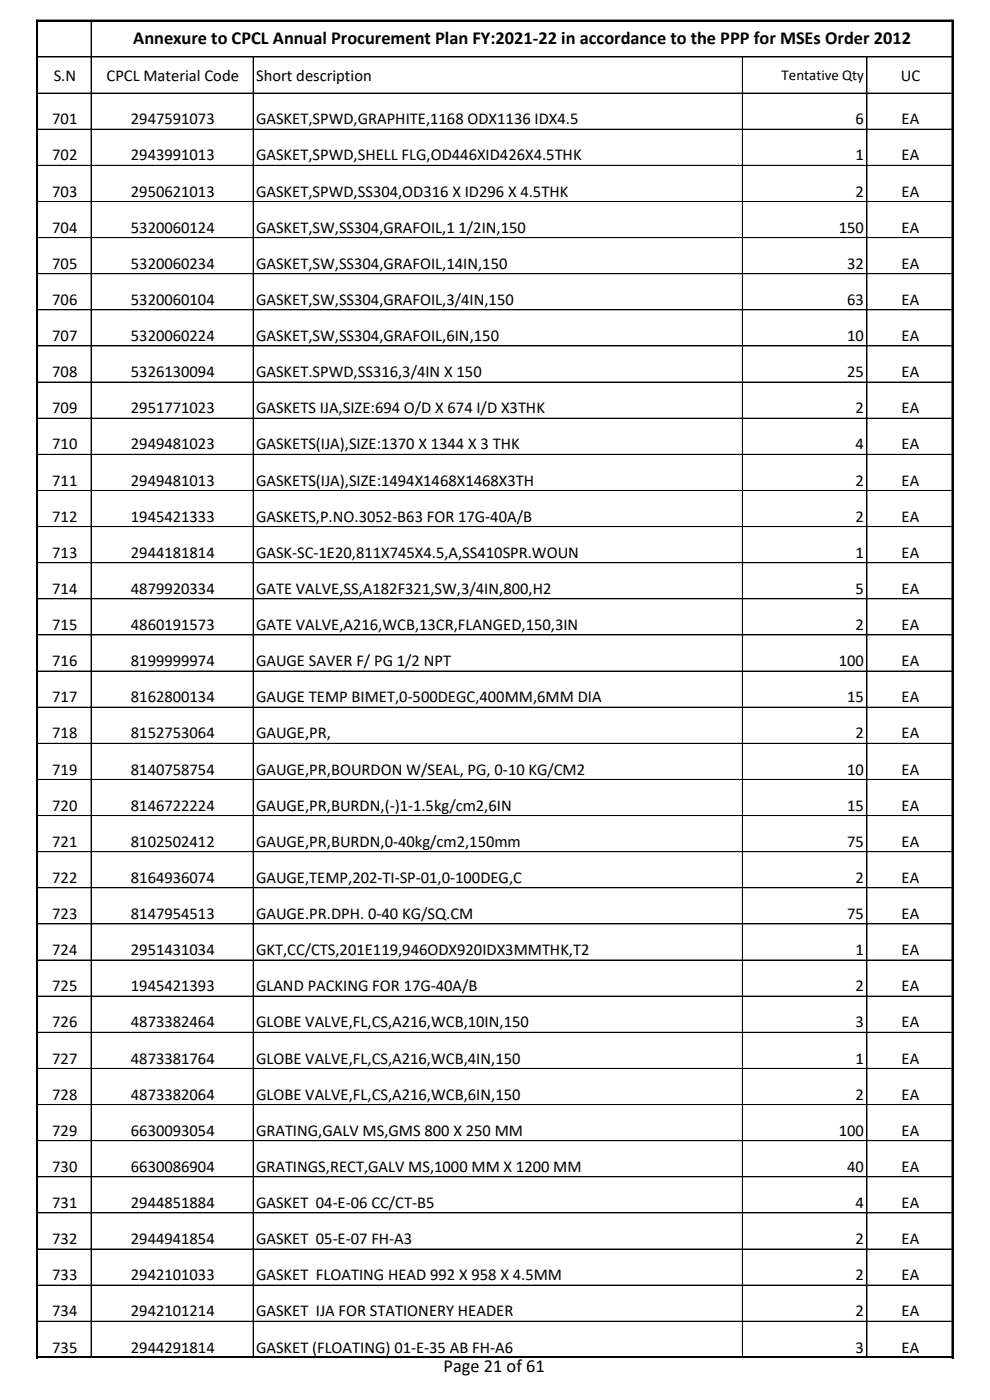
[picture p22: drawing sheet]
<svg xmlns="http://www.w3.org/2000/svg" width="210mm" height="297mm" viewBox="0 0 210 297" stroke-linecap="round" stroke-linejoin="round" font-family="sans-serif">
<defs><g id="words">
<g font-size="3.9">
<text x="28.3" y="9.4">Annexure to CPCL Annual Procurement Plan FY:2021-22 in accordance to the PPP for MSEs Order 2012</text>
<text x="94.1" y="291.1">Page 21 of 61</text>
</g>
<g font-size="3.5">
<text x="11.4" y="17.1">S.N</text>
<text x="22.6" y="17.1">CPCL Material Code</text>
<text x="54.3" y="17.1">Short description</text>
<text x="191.1" y="17.1">UC</text>
<text x="11.1" y="26.4">701</text>
<text x="27.8" y="26.4">2947591073</text>
<text x="54.3" y="26.4">GASKET,SPWD,GRAPHITE,1168 ODX1136 IDX4.5</text>
<text x="181.5" y="26.4">6</text>
<text x="191.3" y="26.4">EA</text>
<text x="11.1" y="34">702</text>
<text x="27.8" y="34">2943991013</text>
<text x="54.3" y="34">GASKET,SPWD,SHELL FLG,OD446XID426X4.5THK</text>
<text x="181.5" y="34">1</text>
<text x="191.3" y="34">EA</text>
<text x="11.1" y="41.7">703</text>
<text x="27.8" y="41.7">2950621013</text>
<text x="54.3" y="41.7">GASKET,SPWD,SS304,OD316 X ID296 X 4.5THK</text>
<text x="181.5" y="41.7">2</text>
<text x="191.3" y="41.7">EA</text>
<text x="11.1" y="49.4">704</text>
<text x="27.8" y="49.4">5320060124</text>
<text x="54.3" y="49.4">GASKET,SW,SS304,GRAFOIL,1 1/2IN,150</text>
<text x="177.9" y="49.4">150</text>
<text x="191.3" y="49.4">EA</text>
<text x="11.1" y="57">705</text>
<text x="27.8" y="57">5320060234</text>
<text x="54.3" y="57">GASKET,SW,SS304,GRAFOIL,14IN,150</text>
<text x="179.7" y="57">32</text>
<text x="191.3" y="57">EA</text>
<text x="11.1" y="64.7">706</text>
<text x="27.8" y="64.7">5320060104</text>
<text x="54.3" y="64.7">GASKET,SW,SS304,GRAFOIL,3/4IN,150</text>
<text x="179.7" y="64.7">63</text>
<text x="191.3" y="64.7">EA</text>
<text x="11.1" y="72.4">707</text>
<text x="27.8" y="72.4">5320060224</text>
<text x="54.3" y="72.4">GASKET,SW,SS304,GRAFOIL,6IN,150</text>
<text x="179.7" y="72.4">10</text>
<text x="191.3" y="72.4">EA</text>
<text x="11.1" y="80">708</text>
<text x="27.8" y="80">5326130094</text>
<text x="54.3" y="80">GASKET.SPWD,SS316,3/4IN X 150</text>
<text x="179.7" y="80">25</text>
<text x="191.3" y="80">EA</text>
<text x="11.1" y="87.7">709</text>
<text x="27.8" y="87.7">2951771023</text>
<text x="54.3" y="87.7">GASKETS IJA,SIZE:694 O/D X 674 I/D X3THK</text>
<text x="181.5" y="87.7">2</text>
<text x="191.3" y="87.7">EA</text>
<text x="11.1" y="95.4">710</text>
<text x="27.8" y="95.4">2949481023</text>
<text x="54.3" y="95.4">GASKETS(IJA),SIZE:1370 X 1344 X 3 THK</text>
<text x="181.5" y="95.4">4</text>
<text x="191.3" y="95.4">EA</text>
<text x="11.1" y="103">711</text>
<text x="27.8" y="103">2949481013</text>
<text x="54.3" y="103">GASKETS(IJA),SIZE:1494X1468X1468X3TH</text>
<text x="181.5" y="103">2</text>
<text x="191.3" y="103">EA</text>
<text x="11.1" y="110.7">712</text>
<text x="27.8" y="110.7">1945421333</text>
<text x="54.3" y="110.7">GASKETS,P.NO.3052-B63 FOR 17G-40A/B</text>
<text x="181.5" y="110.7">2</text>
<text x="191.3" y="110.7">EA</text>
<text x="11.1" y="118.3">713</text>
<text x="27.8" y="118.3">2944181814</text>
<text x="54.3" y="118.3">GASK-SC-1E20,811X745X4.5,A,SS410SPR.WOUN</text>
<text x="181.5" y="118.3">1</text>
<text x="191.3" y="118.3">EA</text>
<text x="11.1" y="126">714</text>
<text x="27.8" y="126">4879920334</text>
<text x="54.3" y="126">GATE VALVE,SS,A182F321,SW,3/4IN,800,H2</text>
<text x="181.5" y="126">5</text>
<text x="191.3" y="126">EA</text>
<text x="11.1" y="133.7">715</text>
<text x="27.8" y="133.7">4860191573</text>
<text x="54.3" y="133.7">GATE VALVE,A216,WCB,13CR,FLANGED,150,3IN</text>
<text x="181.5" y="133.7">2</text>
<text x="191.3" y="133.7">EA</text>
<text x="11.1" y="141.3">716</text>
<text x="27.8" y="141.3">8199999974</text>
<text x="54.3" y="141.3">GAUGE SAVER F/ PG 1/2 NPT</text>
<text x="177.9" y="141.3">100</text>
<text x="191.3" y="141.3">EA</text>
<text x="11.1" y="149">717</text>
<text x="27.8" y="149">8162800134</text>
<text x="54.3" y="149">GAUGE TEMP BIMET,0-500DEGC,400MM,6MM DIA</text>
<text x="179.7" y="149">15</text>
<text x="191.3" y="149">EA</text>
<text x="11.1" y="156.7">718</text>
<text x="27.8" y="156.7">8152753064</text>
<text x="54.3" y="156.7">GAUGE,PR,</text>
<text x="181.5" y="156.7">2</text>
<text x="191.3" y="156.7">EA</text>
<text x="11.1" y="164.3">719</text>
<text x="27.8" y="164.3">8140758754</text>
<text x="54.3" y="164.3">GAUGE,PR,BOURDON W/SEAL, PG, 0-10 KG/CM2</text>
<text x="179.7" y="164.3">10</text>
<text x="191.3" y="164.3">EA</text>
<text x="11.1" y="172">720</text>
<text x="27.8" y="172">8146722224</text>
<text x="54.3" y="172">GAUGE,PR,BURDN,(-)1-1.5kg/cm2,6IN</text>
<text x="179.7" y="172">15</text>
<text x="191.3" y="172">EA</text>
<text x="11.1" y="179.6">721</text>
<text x="27.8" y="179.6">8102502412</text>
<text x="54.3" y="179.6">GAUGE,PR,BURDN,0-40kg/cm2,150mm</text>
<text x="179.7" y="179.6">75</text>
<text x="191.3" y="179.6">EA</text>
<text x="11.1" y="187.3">722</text>
<text x="27.8" y="187.3">8164936074</text>
<text x="54.3" y="187.3">GAUGE,TEMP,202-TI-SP-01,0-100DEG,C</text>
<text x="181.5" y="187.3">2</text>
<text x="191.3" y="187.3">EA</text>
<text x="11.1" y="195">723</text>
<text x="27.8" y="195">8147954513</text>
<text x="54.3" y="195">GAUGE.PR.DPH. 0-40 KG/SQ.CM</text>
<text x="179.7" y="195">75</text>
<text x="191.3" y="195">EA</text>
<text x="11.1" y="202.6">724</text>
<text x="27.8" y="202.6">2951431034</text>
<text x="54.3" y="202.6">GKT,CC/CTS,201E119,946ODX920IDX3MMTHK,T2</text>
<text x="181.5" y="202.6">1</text>
<text x="191.3" y="202.6">EA</text>
<text x="11.1" y="210.3">725</text>
<text x="27.8" y="210.3">1945421393</text>
<text x="54.3" y="210.3">GLAND PACKING FOR 17G-40A/B</text>
<text x="181.5" y="210.3">2</text>
<text x="191.3" y="210.3">EA</text>
<text x="11.1" y="218">726</text>
<text x="27.8" y="218">4873382464</text>
<text x="54.3" y="218">GLOBE VALVE,FL,CS,A216,WCB,10IN,150</text>
<text x="181.5" y="218">3</text>
<text x="191.3" y="218">EA</text>
<text x="11.1" y="225.6">727</text>
<text x="27.8" y="225.6">4873381764</text>
<text x="54.3" y="225.6">GLOBE VALVE,FL,CS,A216,WCB,4IN,150</text>
<text x="181.5" y="225.6">1</text>
<text x="191.3" y="225.6">EA</text>
<text x="11.1" y="233.3">728</text>
<text x="27.8" y="233.3">4873382064</text>
<text x="54.3" y="233.3">GLOBE VALVE,FL,CS,A216,WCB,6IN,150</text>
<text x="181.5" y="233.3">2</text>
<text x="191.3" y="233.3">EA</text>
<text x="11.1" y="241">729</text>
<text x="27.8" y="241">6630093054</text>
<text x="54.3" y="241">GRATING,GALV MS,GMS 800 X 250 MM</text>
<text x="177.9" y="241">100</text>
<text x="191.3" y="241">EA</text>
<text x="11.1" y="248.6">730</text>
<text x="27.8" y="248.6">6630086904</text>
<text x="54.3" y="248.6">GRATINGS,RECT,GALV MS,1000 MM X 1200 MM</text>
<text x="179.7" y="248.6">40</text>
<text x="191.3" y="248.6">EA</text>
<text x="11.1" y="256.3">731</text>
<text x="27.8" y="256.3">2944851884</text>
<text x="54.3" y="256.3">GASKET 04-E-06 CC/CT-B5</text>
<text x="181.5" y="256.3">4</text>
<text x="191.3" y="256.3">EA</text>
<text x="11.1" y="263.9">732</text>
<text x="27.8" y="263.9">2944941854</text>
<text x="54.3" y="263.9">GASKET 05-E-07 FH-A3</text>
<text x="181.5" y="263.9">2</text>
<text x="191.3" y="263.9">EA</text>
<text x="11.1" y="271.6">733</text>
<text x="27.8" y="271.6">2942101033</text>
<text x="54.3" y="271.6">GASKET FLOATING HEAD 992 X 958 X 4.5MM</text>
<text x="181.5" y="271.6">2</text>
<text x="191.3" y="271.6">EA</text>
<text x="11.1" y="279.3">734</text>
<text x="27.8" y="279.3">2942101214</text>
<text x="54.3" y="279.3">GASKET IJA FOR STATIONERY HEADER</text>
<text x="181.5" y="279.3">2</text>
<text x="191.3" y="279.3">EA</text>
<text x="11.1" y="286.9">735</text>
<text x="27.8" y="286.9">2944291814</text>
<text x="54.3" y="286.9">GASKET (FLOATING) 01-E-35 AB FH-A6</text>
<text x="181.5" y="286.9">3</text>
<text x="191.3" y="286.9">EA</text>
</g>
<text font-size="3.2" x="165.8" y="17">Tentative Qty</text>
</g></defs>
<g fill="none" stroke="#000" stroke-width=".21">
<path d="M8 12.1h194.1M8 19.7h194.1M19.3 4.5v15.3M19.3 19.8v268.2M53.7 12.1v7.7M53.7 19.8v268.2M157.5 12.1v7.7M157.5 19.8v268.2M183.9 12.1v7.7M183.9 19.8v268.2M202 4.3v283.8M202.1 4.5v15.3"/>
<path d="M202.1 19.8v268.2h-194.1M202.2 4.3h-194.4v283.8M8 27.4h194.1M8 35.1h194.1M8 42.7h194.1M8 50.4h194.1M8 58.1h194.1M8 65.7h194.1M8 73.4h194.1M8 81.1h194.1M8 88.7h194.1M8 96.4h194.1"/>
<path d="M8 104.1h194.1M8 111.7h194.1M8 119.4h194.1M8 127h194.1M8 134.7h194.1M8 142.4h194.1M8 150h194.1M202.1 157.7h-194.1M8 165.4h194.1M8 173h194.1M8 180.7h194.1M8 188.3h194.1"/>
<path d="M8 196h194.1M8 203.7h194.1M8 211.3h194.1M202.1 219h-194.1M8 226.7h194.1M8 234.3h194.1M8 242h194.1M8 249.7h194.1M202.1 257.3h-194.1M202.1 265h-194.1M202.1 272.6h-194.1M7.8 287.8h194.4"/>
<path d="M202.1 280.3h-194.1"/>
</g>
<path d="M7.7 4.4h194.6M7.9 4.2v283.9M202.1 4.2v283.9M7.7 288h194.6" fill="none" stroke="#000" stroke-width=".34"/>
<use href="#words"/>
</svg>
